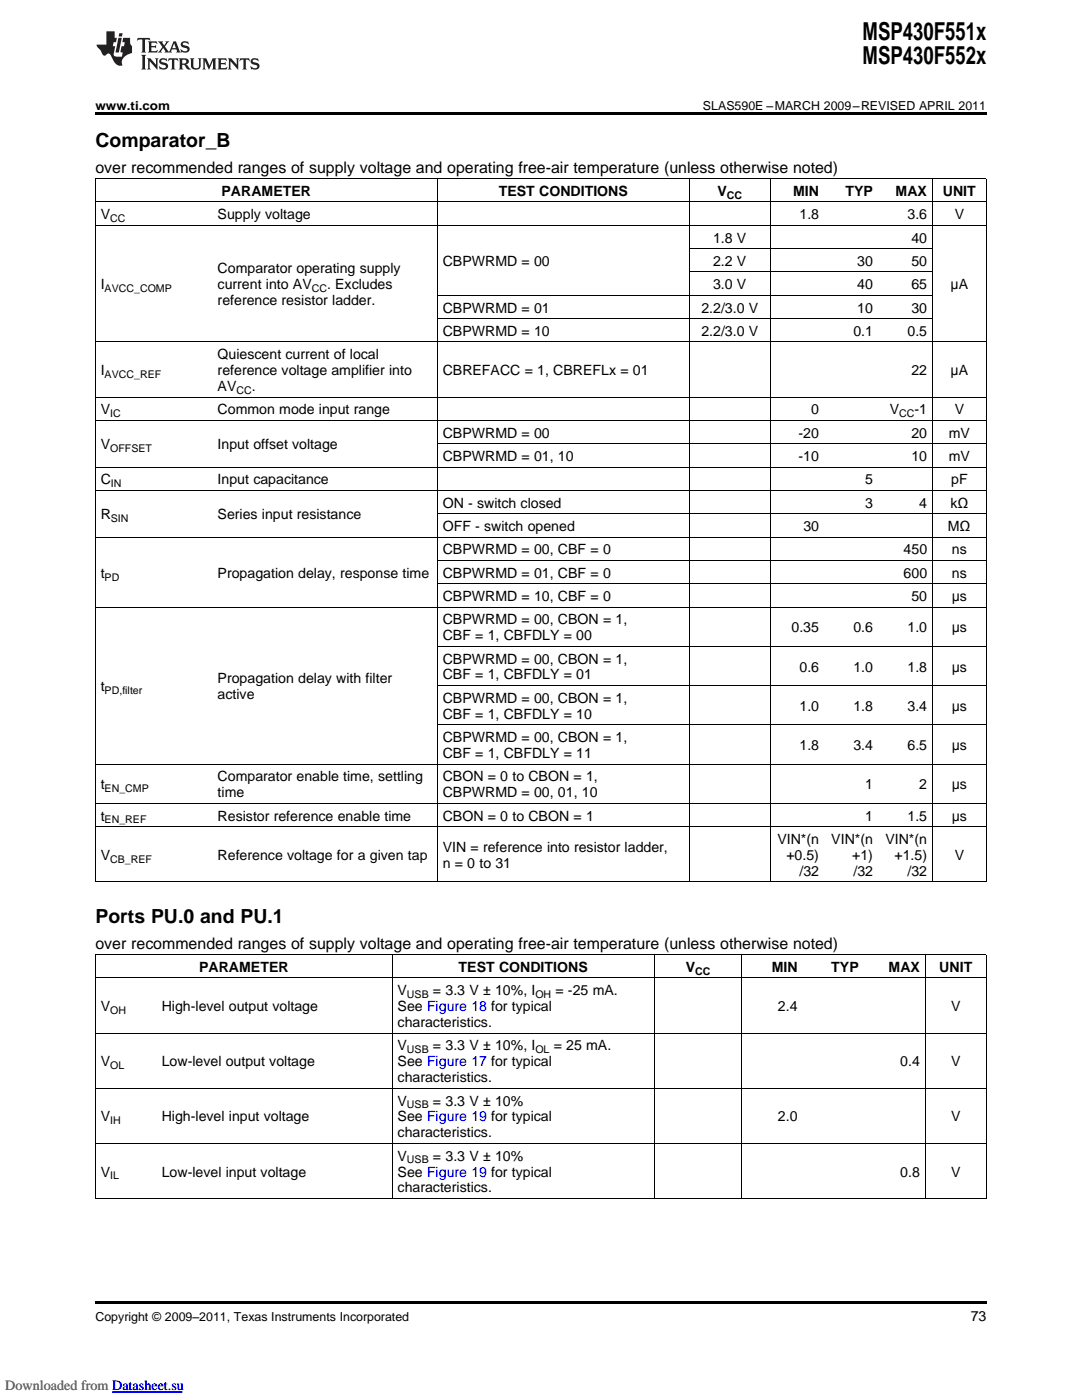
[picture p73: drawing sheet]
<svg xmlns="http://www.w3.org/2000/svg" width="216mm" height="279mm" viewBox="0 0 216 279" stroke-linecap="round" stroke-linejoin="round" font-family="sans-serif">
<defs><g id="words">
<g font-size="4.9">
<text x="172.1" y="7.9">MSP430F551x</text>
<text x="172.1" y="12.8">MSP430F552x</text>
</g>
<g font-size="3.9">
<text x="19.1" y="29.3">Comparator_B</text>
<text x="19.1" y="184.2">Ports PU.0 and PU.1</text>
</g>
<g font-size="3.2">
<text x="19.1" y="34.4">over recommended ranges of supply voltage and operating free-air temperature (unless otherwise noted)</text>
<text x="19.1" y="189.3">over recommended ranges of supply voltage and operating free-air temperature (unless otherwise noted)</text>
</g>
<g font-size="2.8">
<text x="44.2" y="39.1">PARAMETER</text>
<text x="99.5" y="39.1">TEST CONDITIONS</text>
<text x="143.2" y="39.1">V</text>
<text x="158.3" y="39.1">MIN</text>
<text x="168.7" y="39.1">TYP</text>
<text x="178.7" y="39.1">MAX</text>
<text x="188.1" y="39.1">UNIT</text>
<text x="20.1" y="43.7">V</text>
<text x="43.4" y="43.7">Supply voltage</text>
<text x="159.5" y="43.7">1.8</text>
<text x="181.1" y="43.7">3.6</text>
<text x="190.5" y="43.7">V</text>
<text x="88.3" y="53.1">CBPWRMD = 00</text>
<text x="142.3" y="53.1">2.2 V</text>
<text x="142.3" y="48.4">1.8 V</text>
<text x="171.1" y="53.1">30</text>
<text x="181.9" y="48.4">40</text>
<text x="181.9" y="53.1">50</text>
<text x="20.1" y="57.7">I</text>
<text x="43.4" y="54.5">Comparator operating supply</text>
<text x="43.4" y="57.7">current into AV</text>
<text x="65.3" y="57.7">. Excludes</text>
<text x="142.3" y="57.7">3.0 V</text>
<text x="171.1" y="57.7">40</text>
<text x="181.9" y="57.7">65</text>
<text x="189.7" y="57.7">óA</text>
<text x="43.4" y="60.9">reference resistor ladder.</text>
<text x="88.3" y="62.4">CBPWRMD = 01</text>
<text x="139.9" y="62.4">2.2/3.0 V</text>
<text x="171.1" y="62.4">10</text>
<text x="181.9" y="62.4">30</text>
<text x="43.4" y="71.7">Quiescent current of local</text>
<text x="88.3" y="67">CBPWRMD = 10</text>
<text x="139.9" y="67">2.2/3.0 V</text>
<text x="170.3" y="67">0.1</text>
<text x="181.1" y="67">0.5</text>
<text x="20.1" y="74.9">I</text>
<text x="43.4" y="74.9">reference voltage amplifier into</text>
<text x="88.3" y="74.9">CBREFACC = 1, CBREFLx = 01</text>
<text x="181.9" y="74.9">22</text>
<text x="189.7" y="74.9">óA</text>
<text x="20.1" y="82.7">V</text>
<text x="43.4" y="82.7">Common mode input range</text>
<text x="43.4" y="78">AV</text>
<text x="50.2" y="78">.</text>
<text x="161.9" y="82.7">0</text>
<text x="177.6" y="82.7">V</text>
<text x="182.5" y="82.7">-1</text>
<text x="190.5" y="82.7">V</text>
<text x="20.1" y="89.7">V</text>
<text x="43.4" y="89.7">Input offset voltage</text>
<text x="88.3" y="87.3">CBPWRMD = 00</text>
<text x="159.3" y="87.3">-20</text>
<text x="181.9" y="87.3">20</text>
<text x="189.3" y="87.3">mV</text>
<text x="88.3" y="92">CBPWRMD = 01, 10</text>
<text x="159.3" y="92">-10</text>
<text x="181.9" y="92">10</text>
<text x="189.3" y="92">mV</text>
<text x="20.1" y="96.7">C</text>
<text x="43.4" y="96.7">Input capacitance</text>
<text x="88.3" y="101.3">ON - switch closed</text>
<text x="172.6" y="96.7">5</text>
<text x="172.6" y="101.3">3</text>
<text x="183.4" y="101.3">4</text>
<text x="189.7" y="101.3">kü</text>
<text x="189.8" y="96.7">pF</text>
<text x="20.1" y="103.6">R</text>
<text x="43.4" y="103.6">Series input resistance</text>
<text x="88.3" y="106">OFF - switch opened</text>
<text x="160.3" y="106">30</text>
<text x="189.2" y="106">Mü</text>
<text x="88.3" y="110.6">CBPWRMD = 00, CBF = 0</text>
<text x="180.3" y="110.6">450</text>
<text x="189.9" y="110.6">ns</text>
<text x="20.1" y="115.3">t</text>
<text x="43.4" y="115.3">Propagation delay, response time</text>
<text x="88.3" y="115.3">CBPWRMD = 01, CBF = 0</text>
<text x="88.3" y="119.9">CBPWRMD = 10, CBF = 0</text>
<text x="180.3" y="115.3">600</text>
<text x="181.9" y="119.9">50</text>
<text x="189.9" y="119.9">ós</text>
<text x="189.9" y="115.3">ns</text>
<text x="88.3" y="124.6">CBPWRMD = 00, CBON = 1,</text>
<text x="88.3" y="127.8">CBF = 1, CBFDLY = 00</text>
<text x="157.9" y="126.2">0.35</text>
<text x="170.3" y="126.2">0.6</text>
<text x="181.1" y="126.2">1.0</text>
<text x="189.9" y="126.2">ós</text>
<text x="20.1" y="137.9">t</text>
<text x="43.4" y="136.3">Propagation delay with filter</text>
<text x="88.3" y="135.6">CBF = 1, CBFDLY = 01</text>
<text x="88.3" y="132.4">CBPWRMD = 00, CBON = 1,</text>
<text x="159.5" y="134">0.6</text>
<text x="170.3" y="134">1.0</text>
<text x="181.1" y="134">1.8</text>
<text x="189.9" y="134">ós</text>
<text x="43.4" y="139.5">active</text>
<text x="88.3" y="140.3">CBPWRMD = 00, CBON = 1,</text>
<text x="88.3" y="143.4">CBF = 1, CBFDLY = 10</text>
<text x="159.5" y="141.9">1.0</text>
<text x="170.3" y="141.9">1.8</text>
<text x="181.1" y="141.9">3.4</text>
<text x="189.9" y="141.9">ós</text>
<text x="88.3" y="148.1">CBPWRMD = 00, CBON = 1,</text>
<text x="159.5" y="149.7">1.8</text>
<text x="170.3" y="149.7">3.4</text>
<text x="181.1" y="149.7">6.5</text>
<text x="189.9" y="149.7">ós</text>
<text x="43.4" y="155.9">Comparator enable time, settling</text>
<text x="88.3" y="155.9">CBON = 0 to CBON = 1,</text>
<text x="88.3" y="151.3">CBF = 1, CBFDLY = 11</text>
<text x="20.1" y="157.5">t</text>
<text x="43.4" y="159.1">time</text>
<text x="88.3" y="159.1">CBPWRMD = 00, 01, 10</text>
<text x="172.6" y="157.5">1</text>
<text x="183.4" y="157.5">2</text>
<text x="189.9" y="157.5">ós</text>
<text x="20.1" y="163.8">t</text>
<text x="43.4" y="163.8">Resistor reference enable time</text>
<text x="88.3" y="163.8">CBON = 0 to CBON = 1</text>
<text x="172.6" y="163.8">1</text>
<text x="181.1" y="163.8">1.5</text>
<text x="189.9" y="163.8">ós</text>
<text x="20.1" y="171.6">V</text>
<text x="43.4" y="171.6">Reference voltage for a given tap</text>
<text x="88.3" y="173.2">n = 0 to 31</text>
<text x="88.3" y="170">VIN = reference into resistor ladder,</text>
<text x="155.1" y="168.4">VIN*(n</text>
<text x="156.9" y="171.6">+0.5)</text>
<text x="165.9" y="168.4">VIN*(n</text>
<text x="170" y="171.6">+1)</text>
<text x="176.7" y="168.4">VIN*(n</text>
<text x="178.5" y="171.6">+1.5)</text>
<text x="190.5" y="171.6">V</text>
<text x="159.5" y="174.8">/32</text>
<text x="170.3" y="174.8">/32</text>
<text x="181.1" y="174.8">/32</text>
<text x="39.7" y="194">PARAMETER</text>
<text x="91.5" y="194">TEST CONDITIONS</text>
<text x="136.8" y="194">V</text>
<text x="154" y="194">MIN</text>
<text x="165.9" y="194">TYP</text>
<text x="177.3" y="194">MAX</text>
<text x="187.4" y="194">UNIT</text>
<text x="20.1" y="201.8">V</text>
<text x="32.3" y="201.8">High-level output voltage</text>
<text x="79.3" y="198.6">V</text>
<text x="79.3" y="201.8">See Figure 18 for typical</text>
<text x="86.4" y="198.6">= 3.3 V ì 10%, I</text>
<text x="110.8" y="198.6">= -25 mA.</text>
<text x="155.2" y="201.8">2.4</text>
<text x="189.8" y="201.8">V</text>
<text x="79.3" y="205">characteristics.</text>
<text x="79.3" y="209.6">V</text>
<text x="86.4" y="209.6">= 3.3 V ì 10%, I</text>
<text x="110.5" y="209.6">= 25 mA.</text>
<text x="20.1" y="212.8">V</text>
<text x="32.3" y="212.8">Low-level output voltage</text>
<text x="79.3" y="212.8">See Figure 17 for typical</text>
<text x="79.3" y="216">characteristics.</text>
<text x="179.6" y="212.8">0.4</text>
<text x="189.8" y="212.8">V</text>
<text x="79.3" y="220.6">V</text>
<text x="86.4" y="220.6">= 3.3 V ì 10%</text>
<text x="20.1" y="223.8">V</text>
<text x="32.3" y="223.8">High-level input voltage</text>
<text x="79.3" y="223.8">See Figure 19 for typical</text>
<text x="79.3" y="227">characteristics.</text>
<text x="155.2" y="223.8">2.0</text>
<text x="189.8" y="223.8">V</text>
<text x="79.3" y="231.6">V</text>
<text x="86.4" y="231.6">= 3.3 V ì 10%</text>
<text x="20.1" y="234.8">V</text>
<text x="32.3" y="234.8">Low-level input voltage</text>
<text x="79.3" y="234.8">See Figure 19 for typical</text>
<text x="79.3" y="238">characteristics.</text>
<text x="179.6" y="234.8">0.8</text>
<text x="189.8" y="234.8">V</text>
<text x="193.7" y="263.6">73</text>
</g>
<text font-size="2.8" fill="#696969" x="1.1" y="277.4">Downloaded from Datasheet.su</text>
<g font-size="2.5">
<text x="19" y="21.9">www.ti.com</text>
<text x="140.3" y="21.9">SLAS590E ±MARCH 2009±REVISED APRIL 2011</text>
<text x="19" y="263.6">Copyright ã 2009±2011, Texas Instruments Incorporated</text>
</g>
<g font-size="2.1">
<text x="145" y="39.7">CC</text>
<text x="22" y="44.3">CC</text>
<text x="20.9" y="58.3">AVCC_COMP</text>
<text x="62.2" y="58.3">CC</text>
<text x="20.9" y="75.4">AVCC_REF</text>
<text x="22" y="83.3">IC</text>
<text x="47.2" y="78.6">CC</text>
<text x="179.4" y="83.3">CC</text>
<text x="22" y="90.2">OFFSET</text>
<text x="22.1" y="97.2">IN</text>
<text x="22.1" y="104.2">SIN</text>
<text x="20.9" y="115.9">PD</text>
<text x="20.9" y="138.5">PD,filter</text>
<text x="20.9" y="158.1">EN_CMP</text>
<text x="20.9" y="164.3">EN_REF</text>
<text x="22" y="172.2">CB_REF</text>
<text x="138.7" y="194.5">CC</text>
<text x="22" y="202.4">OH</text>
<text x="81.2" y="199.2">USB</text>
<text x="106.8" y="199.2">OH</text>
<text x="22" y="213.4">OL</text>
<text x="81.2" y="210.2">USB</text>
<text x="106.8" y="210.2">OL</text>
<text x="81.2" y="221.2">USB</text>
<text x="22" y="224.4">IH</text>
<text x="81.2" y="232.2">USB</text>
<text x="22" y="235.4">IL</text>
</g>
</g></defs>
<g fill="#231f20">
<path d="M27.5 7.6l-.1 .5 .4-.2h.6v.1v2.1l-.2 .4h1l-.3-.4v-2.1l.1-.1h.5l.5 .2-.2-.5zM29.5 8.3l.2 .3v1.5l-.2 .4h1.8l.2-.6a1.04 1.04 0 0 1-1.3 .2v-.7h.6l.3 .2v-.6l-.3 .2h-.6v-.6l.8-.1 .4 .3-.2-.5zM31.5 8.3l.9 1.1-.9 1.1h.8l-.2-.2 .5-.7 .4 .7-.2 .2h1.5l-.1-.2 .1-.4h.9l.1 .4-.2 .2h1l-.3-.3-.7-1.9h-.5l-.9 2-.8-1 .9-1h-.8l.1 .3-.3 .5-.4-.6 .2-.2zM34.7 8.6l.4 1h-.7zM36.3 8.4a.63 .63 0 0 0-.2 .7 .63 .63 0 0 0 .6 .4l.6 .2 .1 .2a.75 .75 0 0 1-.7 .4 .75 .75 0 0 1-.6-.5l.1 .7 .1-.1a1.11 1.11 0 0 0 1.5-.6 1.13 1.13 0 0 0-1.2-.8l-.1-.4a1.04 1.04 0 0 1 1.2 .2l-.2-.5-.1 .1-.5-.2zM28.2 10.9l.2 .4v2.2l-.2 .4h1l-.3-.4v-2.2l.3-.4zM29.3 11.6l.3 .4v1.5l-.3 .4h.8l-.2-.4v-1.3l1.5 1.7v-1.9l.2-.4h-.7l.2 .4v.9l-1.1-1.3zM32 11.8a.62 .62 0 0 0-.2 .7 .62 .62 0 0 0 .6 .4l.6 .1 .1 .3a.76 .76 0 0 1-.7 .3 .76 .76 0 0 1-.6-.4l.1 .7 .1-.1a1.11 1.11 0 0 0 1.5-.6 1.13 1.13 0 0 0-1.2-.8l-.1-.4a1.04 1.04 0 0 1 1.2 .2l-.2-.6-.1 .1-.5-.1zM33.7 11.6l-.2 .6a.61 .61 0 0 1 .8-.3v1.6l-.2 .4h.9l-.2-.4v-1.6a.63 .63 0 0 1 .8 .3l-.2-.6zM35.6 11.6l.3 .4v1.5l-.3 .4h1l-.2-.2v-.8l.5 .2a.76 .76 0 0 0 1.2 .7l-1-1a.58 .58 0 0 0 .6-.5 .58 .58 0 0 0-.5-.6zM36.4 11.9h.1a.45 .45 0 0 1 .5 .1 .45 .45 0 0 1 .1 .5l-.7 .2zM37.9 11.6l.2 .2a2.17 2.17 0 0 0 .3 1.9 .99 .99 0 0 0 1.6-.6v-1.1l.2-.4h-.7l.2 .2a1.92 1.92 0 0 1-.2 1.8 .6 .6 0 0 1-.9-.5v-1.1l.2-.4zM40.4 11.6l.2 .4v1.5l-.2 .4h.7l-.2-.4v-1.4l.8 1.8 .8-1.8v1.4l-.2 .4h.9l-.2-.4v-1.5l.2-.4h-.8l-.6 1.5-.6-1.5zM43.4 11.6l.2 .4v1.5l-.2 .4h1.8l.2-.6a1.04 1.04 0 0 1-1.3 .1v-.6h.5l.4 .2v-.6l-.4 .2h-.5v-.7h.8l.3 .3-.1-.6zM45.5 11.6l.2 .4v1.5l-.2 .4h.7l-.2-.4v-1.3l1.5 1.7v-1.9l.2-.4h-.7l.2 .4v.9l-1.1-1.3zM47.9 11.6l-.1 .6a.61 .61 0 0 1 .8-.3v1.6l-.3 .4h1l-.3-.4 .1-1.6a.63 .63 0 0 1 .7 .3l-.1-.6zM50.2 11.8a.62 .62 0 0 0-.2 .7 .62 .62 0 0 0 .6 .4l.6 .1 .2 .3a.76 .76 0 0 1-.8 .3 .76 .76 0 0 1-.6-.4l.1 .7 .2-.1a1.11 1.11 0 0 0 1.5-.6 1.13 1.13 0 0 0-1.3-.8l-.1-.4a1.04 1.04 0 0 1 1.2 .2l-.1-.6-.2 .1-.5-.1z"/>
<path d="M21.2 6.3v2.6h-1.9l.1 .4 .7 .9a.91 .91 0 0 0 1 .8 .56 .56 0 0 1 .5-.3 .56 .56 0 0 1 .5 .3l.4 .8a1.53 1.53 0 0 0 1.9 1.2 1.54 1.54 0 0 1 1-2.1l.9-.3v-1.4a1.52 1.52 0 0 1-.3-1.6h-1.4l-.2 .8h.5l-.2 .8h-.4l-.2 1v.2l.4 .1-.2 .8a1.93 1.93 0 0 1-1.6-.3l.3-1.8h-.5l.2-.8h.4l.2-.8h-.4v-1.3zM23.6 7.6l-.6 2.9h.7l.6-2.9zM23.8 6.6l-.1 .7h.6l.2-.7z"/>
</g>
<path d="M19.1 22.5h177.8v.5h-177.8zM19.1 259.7h177.8v.5h-177.8z" fill="#000"/>
<g fill="none" stroke="#000" stroke-width=".2">
<path d="M19.1 35.6h177.7M19.1 35.7v140.3M87.2 35.7v140.3M137.5 35.7v140.3M153.7 35.7v140.3M186 35.7v140.3M196.8 35.7v140.3M19.1 45h177.7M19.1 40.3h177.7M87.3 58.9h98.8M137.5 54.3h48.6M137.5 49.6h48.6"/>
<path d="M19.1 79.3h177.7M19.1 68.2h177.7M87.3 63.6h98.8M19.1 97.9h177.7M19.1 93.2h177.7M19.1 83.9h177.7M87.3 88.6h109.5M19.1 107.2h177.7M87.3 116.5h109.5M87.3 111.8h109.5M87.3 102.5h109.5M19.1 121.2h177.7"/>
<path d="M87.3 136.8h109.5M87.3 129h109.5M19.1 152.5h177.7M87.3 144.7h109.5M19.1 176h177.7M19.1 165h177.7M19.1 160.3h177.7M19.1 195.2h177.7M19.1 190.5h177.7M19.1 190.6v48.7M78.2 190.6v48.7M130.5 190.6v48.7"/>
<path d="M148 190.6v48.7M184.6 190.6v48.7M196.8 190.6v48.7M19.1 217.2h177.7M19.1 206.2h177.7M19.1 239.2h177.7M19.1 228.2h177.7"/>
</g>
<path d="M22.4 277.8h14" fill="none" stroke="#00f" stroke-width=".2"/>
<path d="M0 275h78.6v3h-78.6z" fill-rule="evenodd" fill="#fff"/>
<path d="M22.4 277.8h14" fill="none" stroke="#00f" stroke-width=".2"/>
<use href="#words"/>
</svg>
